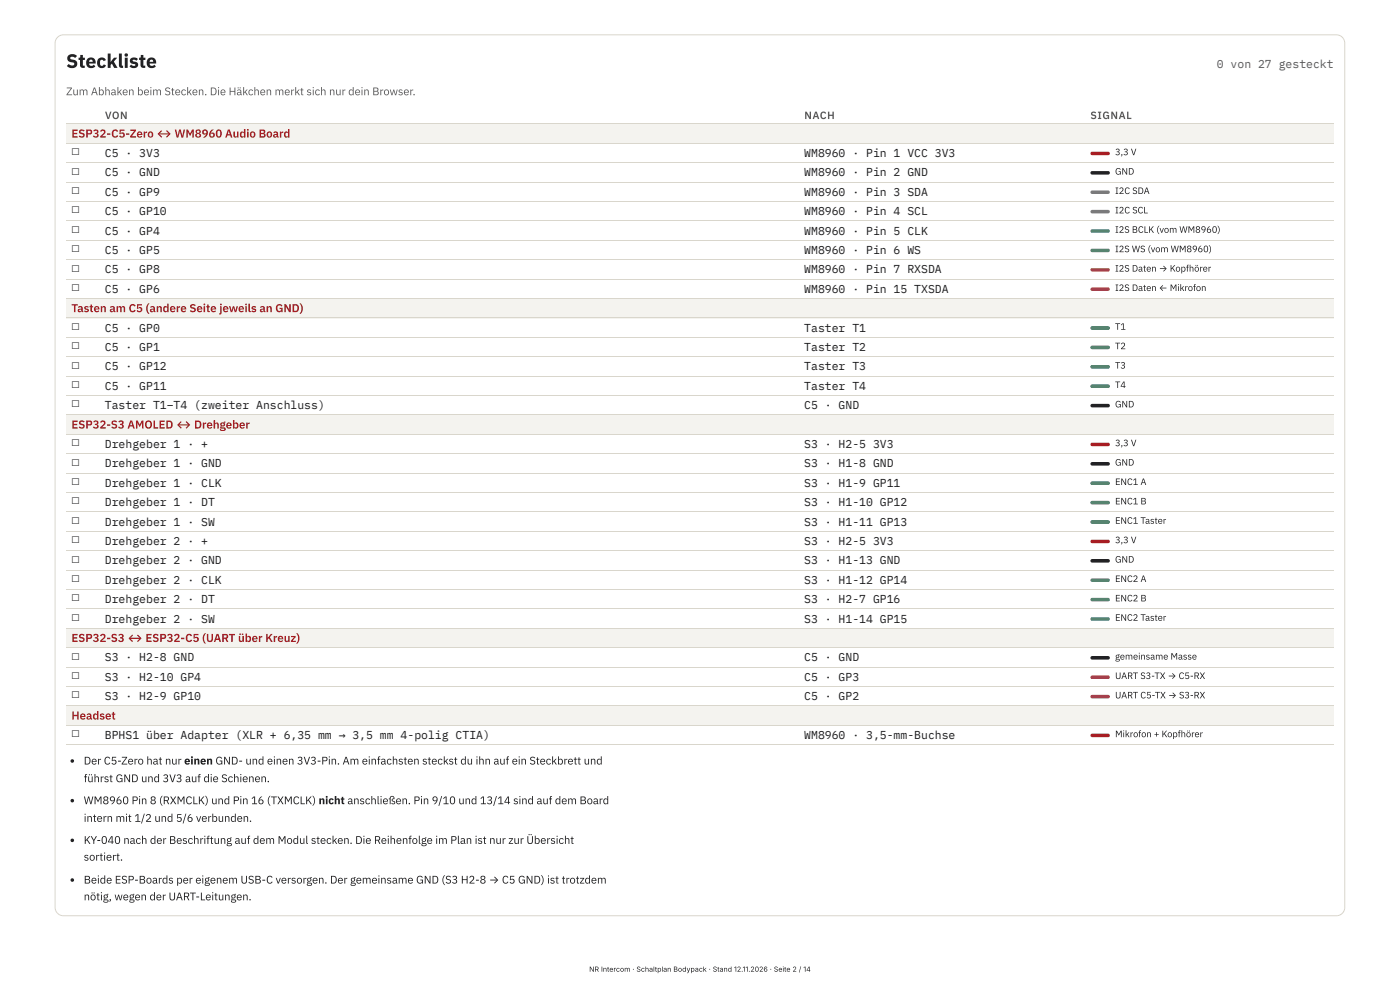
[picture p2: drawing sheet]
<svg xmlns="http://www.w3.org/2000/svg" width="420mm" height="297mm" viewBox="0 0 420 297" stroke-linecap="round" stroke-linejoin="round" font-family="sans-serif">
<defs><g id="words">
<text font-size="5.8" fill="#1d1d1f" x="19.8" y="20.4">Steckliste</text>
<text font-size="3.4" fill="#5c5a55" x="365.2" y="20.4">0 von 27 gesteckt</text>
<g font-size="3.4" fill="#9b1c1c">
<text x="21.4" y="41.3">ESP32-C5-Zero ↔ WM8960 Audio Board</text>
<text x="21.4" y="93.7">Tasten am C5 (andere Seite jeweils an GND)</text>
<text x="21.4" y="128.6">ESP32-S3 AMOLED ↔ Drehgeber</text>
<text x="21.4" y="192.6">ESP32-S3 ↔ ESP32-C5 (UART über Kreuz)</text>
<text x="21.4" y="215.9">Headset</text>
</g>
<g font-size="3.4" fill="#1d1d1f">
<text x="31.5" y="47.1">C5 · 3V3</text>
<text x="241.4" y="47.1">WM8960 · Pin 1 VCC 3V3</text>
<text x="31.5" y="52.9">C5 · GND</text>
<text x="241.4" y="52.9">WM8960 · Pin 2 GND</text>
<text x="31.5" y="58.7">C5 · GP9</text>
<text x="241.4" y="58.7">WM8960 · Pin 3 SDA</text>
<text x="31.5" y="64.6">C5 · GP10</text>
<text x="241.4" y="64.6">WM8960 · Pin 4 SCL</text>
<text x="31.5" y="70.4">C5 · GP4</text>
<text x="241.4" y="70.4">WM8960 · Pin 5 CLK</text>
<text x="31.5" y="76.2">C5 · GP5</text>
<text x="241.4" y="76.2">WM8960 · Pin 6 WS</text>
<text x="31.5" y="82">C5 · GP8</text>
<text x="241.4" y="82">WM8960 · Pin 7 RXSDA</text>
<text x="31.5" y="87.8">C5 · GP6</text>
<text x="241.4" y="87.8">WM8960 · Pin 15 TXSDA</text>
<text x="31.5" y="99.5">C5 · GP0</text>
<text x="241.4" y="99.5">Taster T1</text>
<text x="31.5" y="105.3">C5 · GP1</text>
<text x="241.4" y="105.3">Taster T2</text>
<text x="31.5" y="111.1">C5 · GP12</text>
<text x="241.4" y="111.1">Taster T3</text>
<text x="31.5" y="116.9">C5 · GP11</text>
<text x="241.4" y="116.9">Taster T4</text>
<text x="31.5" y="122.8">Taster T1–T4 (zweiter Anschluss)</text>
<text x="241.4" y="122.8">C5 · GND</text>
<text x="31.5" y="134.4">Drehgeber 1 · +</text>
<text x="241.4" y="134.4">S3 · H2-5</text>
<text x="262" y="134.4">3V3</text>
<text x="31.5" y="140.2">Drehgeber 1 · GND</text>
<text x="241.4" y="140.2">S3 · H1-8 GND</text>
<text x="31.5" y="146">Drehgeber 1 · CLK</text>
<text x="241.4" y="146">S3 · H1-9 GP11</text>
<text x="31.5" y="151.9">Drehgeber 1 · DT</text>
<text x="241.4" y="151.9">S3 · H1-10 GP12</text>
<text x="31.5" y="157.7">Drehgeber 1 · SW</text>
<text x="241.4" y="157.7">S3 · H1-11 GP13</text>
<text x="31.5" y="163.5">Drehgeber 2 · +</text>
<text x="241.4" y="163.5">S3 · H2-5</text>
<text x="262" y="163.5">3V3</text>
<text x="31.5" y="169.3">Drehgeber 2 · GND</text>
<text x="241.4" y="169.3">S3 · H1-13 GND</text>
<text x="31.5" y="175.2">Drehgeber 2 · CLK</text>
<text x="241.4" y="175.2">S3 · H1-12 GP14</text>
<text x="31.5" y="181">Drehgeber 2 · DT</text>
<text x="241.4" y="181">S3 · H2-7 GP16</text>
<text x="31.5" y="186.8">Drehgeber 2 · SW</text>
<text x="241.4" y="186.8">S3 · H1-14 GP15</text>
<text x="31.5" y="198.4">S3 · H2-8 GND</text>
<text x="241.4" y="198.4">C5 · GND</text>
<text x="31.5" y="204.3">S3 · H2-10 GP4</text>
<text x="241.4" y="204.3">C5 · GP3</text>
<text x="31.5" y="210.1">S3 · H2-9 GP10</text>
<text x="241.4" y="210.1">C5 · GP2</text>
<text x="31.5" y="221.7">BPHS1 über Adapter (XLR + 6,35 mm → 3,5 mm 4-polig CTIA)</text>
<text x="241.4" y="221.7">WM8960 · 3,5-mm-Buchse</text>
</g>
<text font-size="3.3" fill="#5c5a55" x="19.8" y="28.6">Zum Abhaken beim Stecken. Die Häkchen merkt sich nur dein Browser.</text>
<g font-size="3.3" fill="#1d1d1f">
<text x="25.1" y="229.4">Der C5-Zero hat nur einen GND- und einen 3V3-Pin. Am einfachsten steckst du ihn auf ein Steckbrett und</text>
<text x="25.1" y="234.7">führst GND und 3V3 auf die Schienen.</text>
<text x="25.1" y="241.3">WM8960 Pin 8 (RXMCLK) und Pin 16 (TXMCLK) nicht anschließen. Pin 9/10 und 13/14 sind auf dem Board</text>
<text x="25.1" y="246.6">intern mit 1/2 und 5/6 verbunden.</text>
<text x="25.1" y="253.2">KY-040 nach der Beschriftung auf dem Modul stecken. Die Reihenfolge im Plan ist nur zur Übersicht</text>
<text x="25.1" y="258.2">sortiert.</text>
<text x="25.1" y="265.1">Beide ESP-Boards per eigenem USB-C versorgen. Der gemeinsame GND (S3 H2-8 → C5 GND) ist trotzdem</text>
<text x="25.1" y="270.1">nötig, wegen der UART-Leitungen.</text>
</g>
<g font-size="3.2" fill="#5c5a55">
<text x="31.5" y="35.7">VON</text>
<text x="241.4" y="35.7">NACH</text>
<text x="327.3" y="35.7">SIGNAL</text>
</g>
<g font-size="2.8" fill="#1d1d1f">
<text x="21.4" y="46.6">☐</text>
<text x="334.7" y="46.6">3,3 V</text>
<text x="21.4" y="52.4">☐</text>
<text x="334.7" y="52.4">GND</text>
<text x="21.4" y="58.2">☐</text>
<text x="334.7" y="58.2">I2C SDA</text>
<text x="21.4" y="64">☐</text>
<text x="334.7" y="64">I2C SCL</text>
<text x="21.4" y="69.8">☐</text>
<text x="334.7" y="69.8">I2S BCLK (vom WM8960)</text>
<text x="21.4" y="75.7">☐</text>
<text x="334.7" y="75.7">I2S WS (vom WM8960)</text>
<text x="21.4" y="81.5">☐</text>
<text x="334.7" y="81.5">I2S Daten → Kopfhörer</text>
<text x="21.4" y="87.3">☐</text>
<text x="334.7" y="87.3">I2S Daten ← Mikrofon</text>
<text x="21.4" y="99">☐</text>
<text x="334.7" y="99">T1</text>
<text x="21.4" y="104.8">☐</text>
<text x="334.7" y="104.8">T2</text>
<text x="21.4" y="110.6">☐</text>
<text x="334.7" y="110.6">T3</text>
<text x="21.4" y="116.4">☐</text>
<text x="334.7" y="116.4">T4</text>
<text x="21.4" y="122.2">☐</text>
<text x="334.7" y="122.2">GND</text>
<text x="21.4" y="133.9">☐</text>
<text x="334.7" y="133.9">3,3 V</text>
<text x="21.4" y="139.7">☐</text>
<text x="334.7" y="139.7">GND</text>
<text x="21.4" y="145.5">☐</text>
<text x="334.7" y="145.5">ENC1 A</text>
<text x="21.4" y="151.3">☐</text>
<text x="334.7" y="151.3">ENC1 B</text>
<text x="21.4" y="157.2">☐</text>
<text x="334.7" y="157.2">ENC1 Taster</text>
<text x="21.4" y="163">☐</text>
<text x="334.7" y="163">3,3 V</text>
<text x="21.4" y="168.8">☐</text>
<text x="334.7" y="168.8">GND</text>
<text x="21.4" y="174.6">☐</text>
<text x="334.7" y="174.6">ENC2 A</text>
<text x="21.4" y="180.4">☐</text>
<text x="334.7" y="180.4">ENC2 B</text>
<text x="21.4" y="186.3">☐</text>
<text x="334.7" y="186.3">ENC2 Taster</text>
<text x="21.4" y="197.9">☐</text>
<text x="334.7" y="197.9">gemeinsame Masse</text>
<text x="21.4" y="203.7">☐</text>
<text x="334.7" y="203.7">UART S3-TX → C5-RX</text>
<text x="21.4" y="209.5">☐</text>
<text x="334.7" y="209.5">UART C5-TX → S3-RX</text>
<text x="21.4" y="221.2">☐</text>
<text x="334.7" y="221.2">Mikrofon + Kopfhörer</text>
</g>
<text font-size="2.1" fill="#222" x="176.8" y="291.6">NR Intercom · Schaltplan Bodypack · Stand 12.11.2026 · Seite 2 / 14</text>
</g></defs>
<path d="M17.3 11.2l.8-.6 .9-.1h382.1a2.51 2.51 0 0 1 2.5 2.5v259.3a2.51 2.51 0 0 1-2.5 2.5h-382.1a2.51 2.51 0 0 1-2.5-2.5v-259.3l.2-1z" fill="none" stroke="#d9d6cc" stroke-width=".3"/>
<g fill="#f4f3ef">
<path d="M19.8 37.3h380.5v5.8h-380.5z"/>
<path d="M19.8 89.7h380.5v5.8h-380.5z"/>
<path d="M19.8 124.6h380.5v5.8h-380.5z"/>
<path d="M19.8 188.6h380.5v5.9h-380.5z"/>
<path d="M19.8 211.9h380.5v5.9h-380.5z"/>
</g>
<g fill="none" stroke="#d9d6cc" stroke-width=".3">
<path d="M19.8 37.2h380.5M19.8 43h380.5M19.8 48.8h380.5M19.8 54.6h380.5M19.8 60.5h380.5M19.8 66.3h380.5M19.8 72.1h380.5M19.8 77.9h380.5M19.8 83.7h380.5M19.8 89.6h380.5M19.8 95.4h380.5M19.8 101.2h380.5"/>
<path d="M19.8 107h380.5M19.8 112.8h380.5M19.8 118.7h380.5M19.8 124.5h380.5M19.8 130.3h380.5M19.8 136.1h380.5M19.8 141.9h380.5M19.8 147.8h380.5M19.8 153.6h380.5M19.8 159.4h380.5M19.8 165.2h380.5M19.8 171.1h380.5"/>
<path d="M19.8 176.9h380.5M19.8 182.7h380.5M19.8 188.5h380.5M19.8 194.3h380.5M19.8 200.2h380.5M19.8 206h380.5M19.8 211.8h380.5M19.8 217.6h380.5M19.8 223.4h380.5"/>
</g>
<path d="M327.4 45.7l5.2-.2a.53 .53 0 0 1 .5 .5 .53 .53 0 0 1-.5 .6h-4.9l-.4-.5z" fill="#d11a1a"/>
<path d="M327.4 51.5l5.2-.2a.53 .53 0 0 1 .5 .6 .53 .53 0 0 1-.5 .5h-4.9l-.4-.4z" fill="#1d1d1f"/>
<g fill="#7a3fc8">
<path d="M327.4 57.3l5.2-.2a.53 .53 0 0 1 .5 .6 .53 .53 0 0 1-.5 .5h-4.9l-.4-.4z"/>
<path d="M327.4 63.1l5.2-.1a.53 .53 0 0 1 .5 .5 .53 .53 0 0 1-.5 .5h-4.9l-.4-.4z"/>
</g>
<g fill="#0a6fd6">
<path d="M327.4 68.9l5.2-.1a.53 .53 0 0 1 .5 .5 .53 .53 0 0 1-.5 .6l-4.9-.1-.4-.4z"/>
<path d="M327.4 74.8l5.2-.2a.53 .53 0 0 1 .5 .5 .53 .53 0 0 1-.5 .6h-4.9l-.4-.5z"/>
</g>
<g fill="#e07400">
<path d="M327.4 80.6l5.2-.2a.53 .53 0 0 1 .5 .6 .53 .53 0 0 1-.5 .5h-4.9l-.4-.4z"/>
<path d="M327.4 86.4l5.2-.1a.53 .53 0 0 1 .5 .5 .53 .53 0 0 1-.5 .5h-4.9l-.4-.4z"/>
</g>
<g fill="#0f8a46">
<path d="M327.4 98.1l5.2-.2a.53 .53 0 0 1 .5 .5 .53 .53 0 0 1-.5 .6l-4.9-.1-.4-.4z"/>
<path d="M327.4 103.9l5.2-.2a.53 .53 0 0 1 .5 .5 .53 .53 0 0 1-.5 .6h-4.9l-.4-.5z"/>
<path d="M327.4 109.7l5.2-.2a.53 .53 0 0 1 .5 .6 .53 .53 0 0 1-.5 .5h-4.9l-.4-.4z"/>
<path d="M327.4 115.5l5.2-.1a.53 .53 0 0 1 .5 .5 .53 .53 0 0 1-.5 .5h-4.9l-.4-.4z"/>
</g>
<path d="M327.4 121.3l5.2-.1a.53 .53 0 0 1 .5 .5 .53 .53 0 0 1-.5 .5h-4.9l-.4-.4z" fill="#1d1d1f"/>
<path d="M327.4 133l5.2-.2a.53 .53 0 0 1 .5 .5 .53 .53 0 0 1-.5 .6h-4.9l-.4-.4z" fill="#d11a1a"/>
<path d="M327.4 138.8l5.2-.2a.53 .53 0 0 1 .5 .6 .53 .53 0 0 1-.5 .5h-4.9l-.4-.4z" fill="#1d1d1f"/>
<g fill="#0f8a46">
<path d="M327.4 144.6l5.2-.1a.53 .53 0 0 1 .5 .5 .53 .53 0 0 1-.5 .5h-4.9l-.4-.4z"/>
<path d="M327.4 150.4l5.2-.1a.53 .53 0 0 1 .5 .5 .53 .53 0 0 1-.5 .5h-4.9l-.4-.4z"/>
<path d="M327.4 156.3l5.2-.2a.53 .53 0 0 1 .5 .5 .53 .53 0 0 1-.5 .6h-4.9l-.4-.5z"/>
</g>
<path d="M327.4 162.1l5.2-.2a.53 .53 0 0 1 .5 .6 .53 .53 0 0 1-.5 .5h-4.9l-.4-.4z" fill="#d11a1a"/>
<path d="M327.4 167.9l5.2-.2a.53 .53 0 0 1 .5 .6 .53 .53 0 0 1-.5 .5h-4.9l-.4-.4z" fill="#1d1d1f"/>
<g fill="#0b9aa6">
<path d="M327.4 173.7l5.2-.1a.53 .53 0 0 1 .5 .5 .53 .53 0 0 1-.5 .5h-4.9l-.4-.4z"/>
<path d="M327.4 179.5l5.2-.1a.53 .53 0 0 1 .5 .5 .53 .53 0 0 1-.5 .5h-4.9l-.4-.4z"/>
<path d="M327.4 185.4l5.2-.2a.53 .53 0 0 1 .5 .5 .53 .53 0 0 1-.5 .6h-4.9l-.4-.5z"/>
</g>
<path d="M327.4 197l5.2-.2a.53 .53 0 0 1 .5 .6 .53 .53 0 0 1-.5 .5h-4.9l-.4-.4z" fill="#1d1d1f"/>
<g fill="#c2185b">
<path d="M327.4 202.8l5.2-.1a.53 .53 0 0 1 .5 .5 .53 .53 0 0 1-.5 .5h-4.9l-.4-.4z"/>
<path d="M327.4 208.6l5.2-.1a.53 .53 0 0 1 .5 .5 .53 .53 0 0 1-.5 .5h-4.9l-.4-.4z"/>
</g>
<path d="M327.4 220.3l5.2-.2a.53 .53 0 0 1 .5 .6 .53 .53 0 0 1-.5 .5h-4.9l-.4-.4z" fill="#8a5a00"/>
<g fill="#1d1d1f">
<circle cx="21.7" cy="228.3" r=".53"/>
<circle cx="21.7" cy="240.2" r=".53"/>
<circle cx="21.7" cy="252.1" r=".53"/>
<circle cx="21.7" cy="264.1" r=".53"/>
</g>
<use href="#words"/>
</svg>
